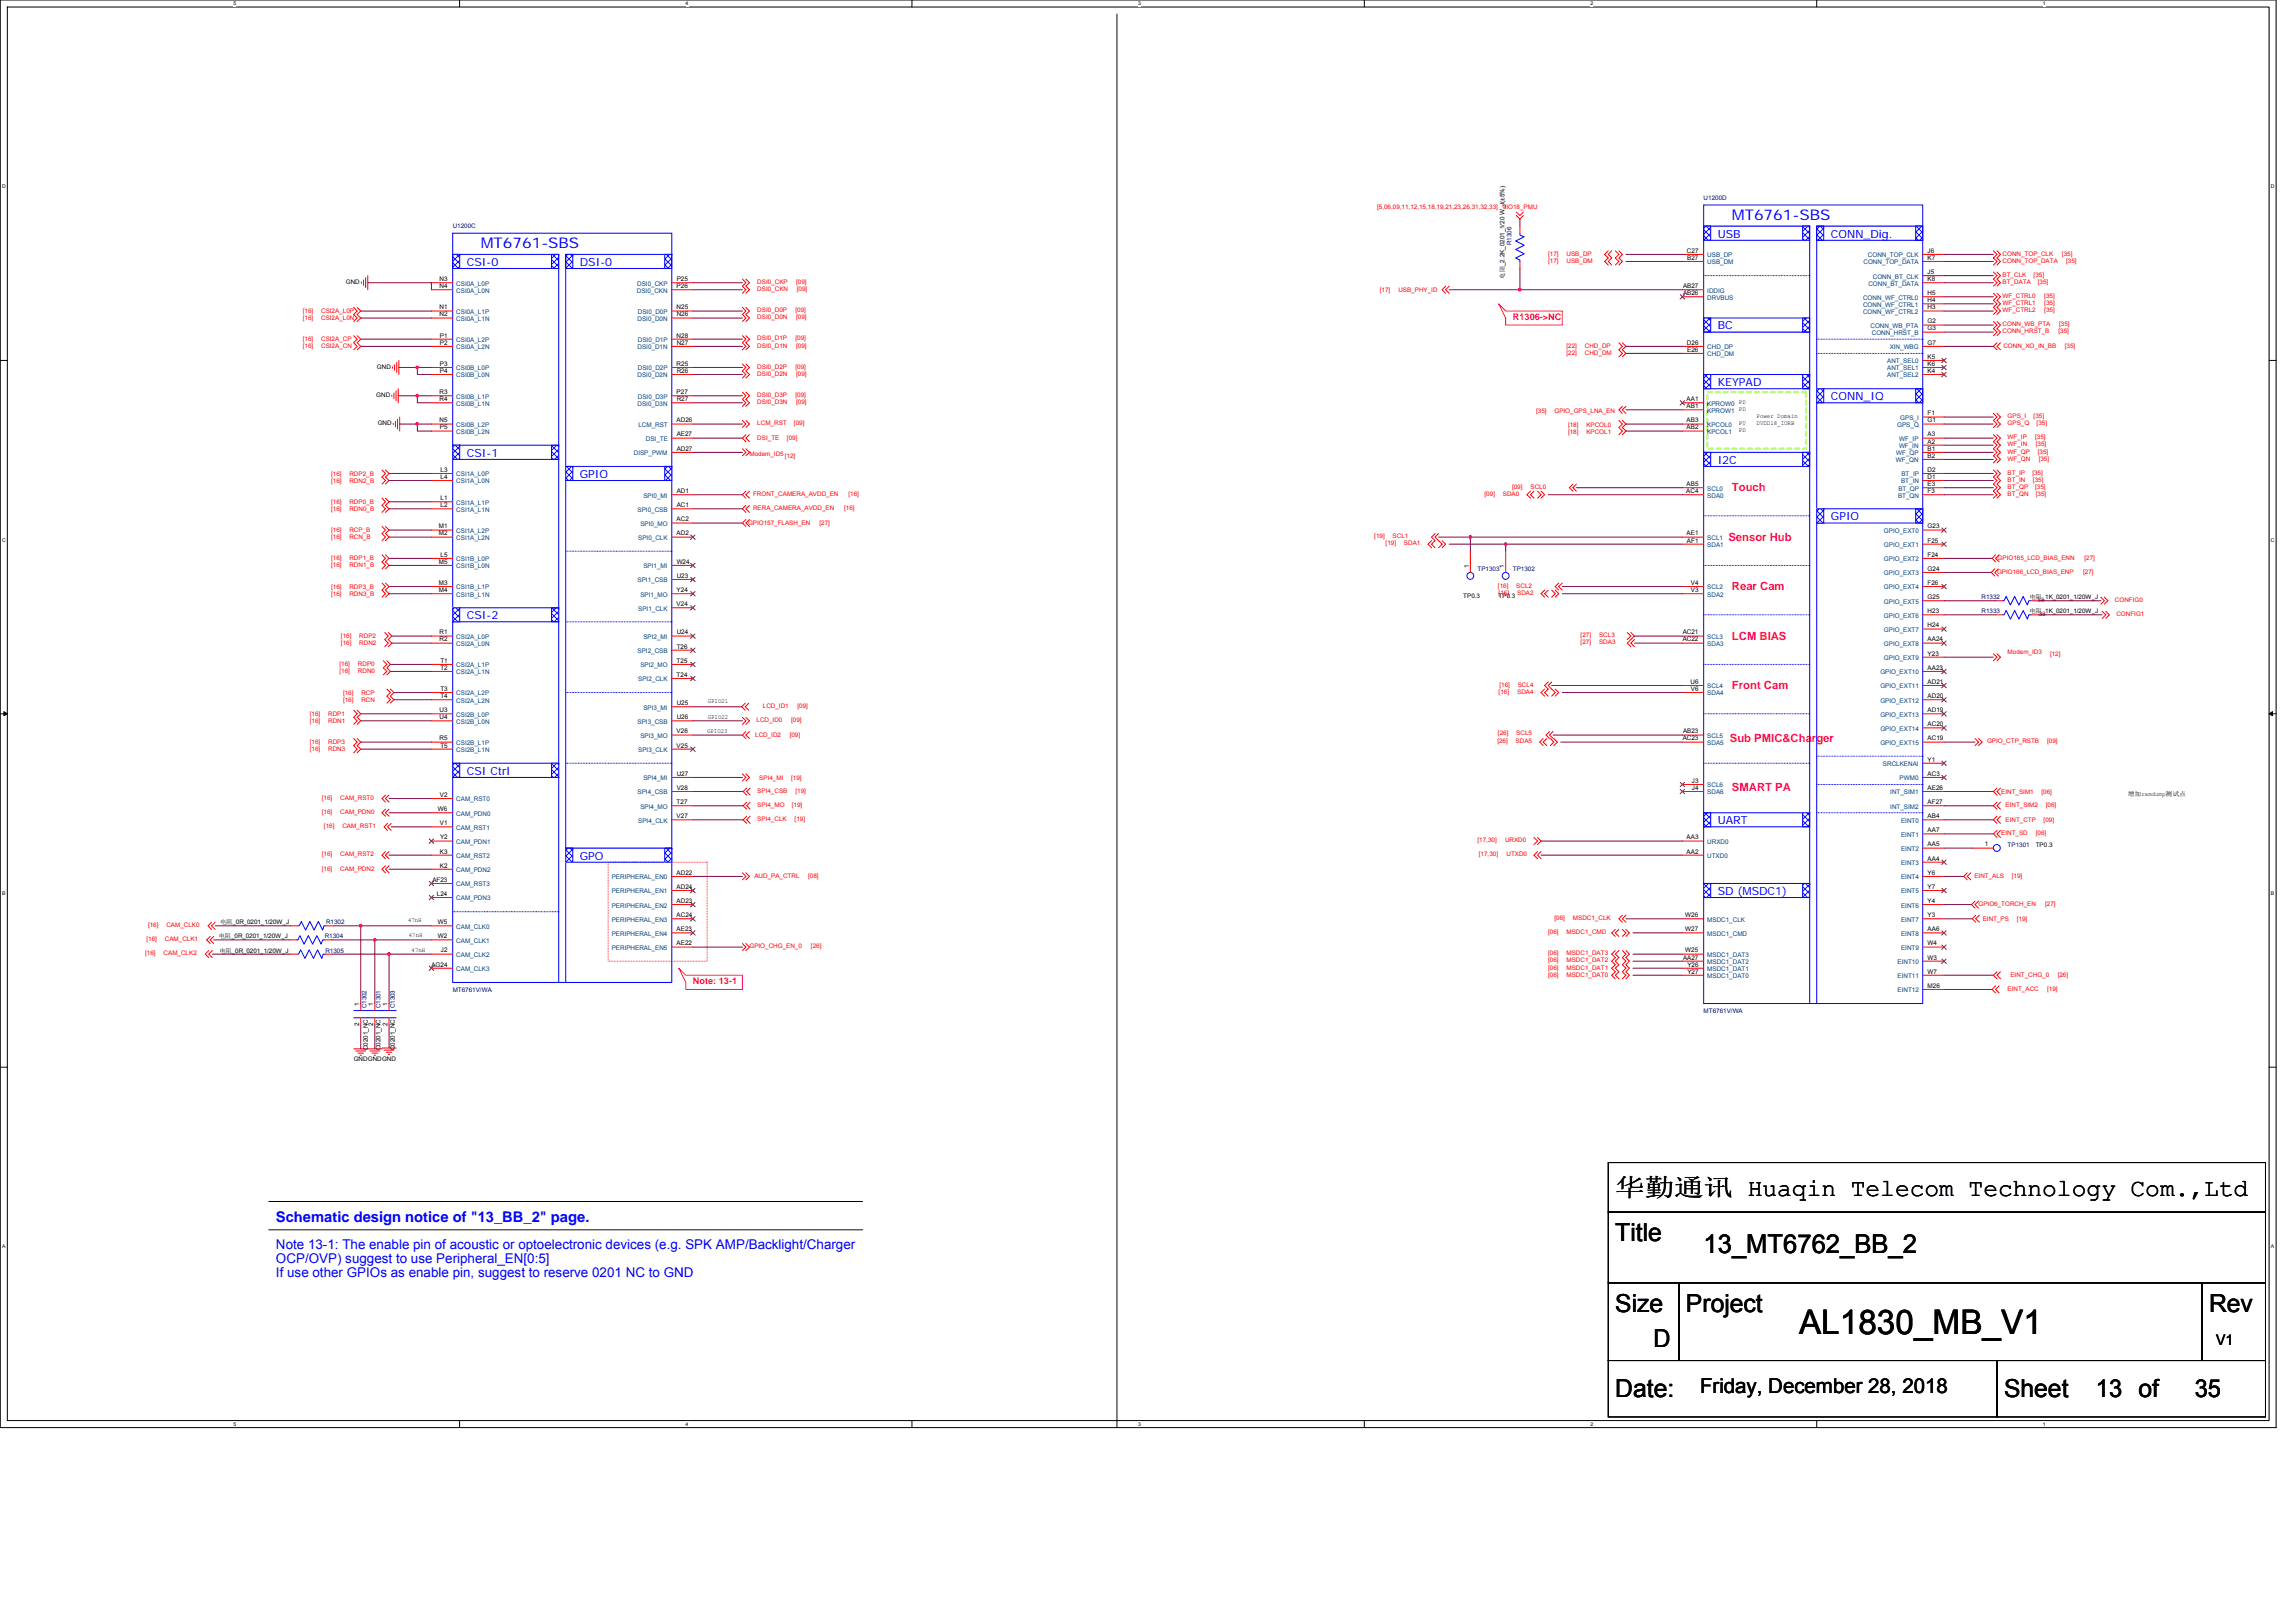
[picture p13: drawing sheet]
<svg xmlns="http://www.w3.org/2000/svg" width="297mm" height="210mm" viewBox="0 0 297 210" stroke-linecap="round" stroke-linejoin="round" font-family="sans-serif">
<defs><g id="words">
<text font-size="4.4" x="232.7" y="172.6">AL1830_MB_V1</text>
<text font-size="3.4" x="220.4" y="162.1">13_MT6762_BB_2</text>
<g font-size="3.2">
<text x="209" y="154.8">华勤通讯 Huaqin Telecom Technology Com.,Ltd</text>
<text x="209" y="160.6">Title</text>
<text x="209" y="169.8">Size</text>
<text x="218.1" y="169.8">Project</text>
<text x="285.8" y="169.8">Rev</text>
<text x="213.9" y="174.3">D</text>
<text x="209" y="180.7">Date:</text>
<text x="259.3" y="180.7">Sheet</text>
<text x="271.2" y="180.7">13 of</text>
<text x="283.9" y="180.7">35</text>
</g>
<text font-size="2.6" x="219.9" y="180.2">Friday, December 28, 2018</text>
<g font-size="1.9" fill="#00f">
<text x="224.1" y="28.4">MT6761-SBS</text>
<text x="62.2" y="32.1">MT6761-SBS</text>
<text x="35.7" y="158.1">Schematic design notice of &quot;13_BB_2&quot; page.</text>
</g>
<text font-size="1.9" x="286.7" y="174.1">V1</text>
<g font-size="1.7" fill="#00f">
<text x="35.7" y="161.6">Note 13-1: The enable pin of acoustic or optoelectronic devices (e.g. SPK AMP/Backlight/Charger</text>
<text x="35.7" y="163.4">OCP/OVP) suggest to use Peripheral_EN[0:5]</text>
<text x="35.7" y="165.2">If use other GPIOs as enable pin, suggest to reserve 0201 NC to GND</text>
</g>
<g font-size="1.5" fill="#00f">
<text x="60.4" y="34.4">CSI-0</text>
<text x="75" y="34.4">DSI-0</text>
<text x="222.2" y="30.7">USB</text>
<text x="236.9" y="30.7">CONN_Dig.</text>
<text x="222.2" y="42.6">BC</text>
<text x="222.2" y="49.9">KEYPAD</text>
<text x="236.9" y="51.8">CONN_IQ</text>
<text x="60.4" y="59.1">CSI-1</text>
<text x="75" y="61.8">GPIO</text>
<text x="222.2" y="60">I2C</text>
<text x="236.9" y="67.3">GPIO</text>
<text x="60.4" y="80.1">CSI-2</text>
<text x="60.4" y="100.2">CSI Ctrl</text>
<text x="222.2" y="106.6">UART</text>
<text x="75" y="111.2">GPO</text>
<text x="222.2" y="115.8">SD (MSDC1)</text>
</g>
<g font-size="1.5" fill="#ff0080">
<text x="224.1" y="63.5">Touch</text>
<text x="223.6" y="69.9">Sensor Hub</text>
<text x="224.1" y="76.3">Rear Cam</text>
<text x="224.1" y="82.7">LCM BIAS</text>
<text x="224.1" y="89.1">Front Cam</text>
<text x="223.8" y="96">Sub PMIC&amp;Charger</text>
<text x="224.1" y="102.4">SMART PA</text>
</g>
<g font-size="1.2" fill="#ff0080">
<text x="195.7" y="41.3">R1306-&gt;NC</text>
<text x="89.6" y="127.3">Note: 13-1</text>
</g>
<g font-size=".8" fill="#000080">
<text x="58.6" y="29.5">U1200C</text>
<text x="220.4" y="25.9">U1200D</text>
<text x="195.5" y="31.7" transform="rotate(-90 195.5 31.7)">R1306</text>
<text x="191.2" y="73.9">TP1303</text>
<text x="195.7" y="73.9">TP1302</text>
<text x="256.3" y="77.5">R1332</text>
<text x="256.3" y="79.4">R1333</text>
<text x="259.7" y="109.5">TP1301</text>
<text x="42.2" y="119.6">R1302</text>
<text x="42" y="121.4">R1304</text>
<text x="42.1" y="123.3">R1305</text>
<text x="47.4" y="130.5" transform="rotate(-90 47.4 130.5)">C1302</text>
<text x="49.2" y="130.5" transform="rotate(-90 49.2 130.5)">C1301</text>
<text x="51.1" y="130.5" transform="rotate(-90 51.1 130.5)">C1303</text>
<text x="58.6" y="128.4">MT6761V/WA</text>
<text x="220.4" y="131.1">MT6761V/WA</text>
</g>
<g font-size=".8" fill="#f00">
<text x="178.2" y="27.1">[5,06,09,11,12,15,18,19,21,23,26,31,32,33] VIO18_PMU</text>
<text x="200.3" y="33.1">[17]</text>
<text x="200.3" y="34">[17]</text>
<text x="202.7" y="33.1">USB_DP</text>
<text x="202.7" y="34">USB_DM</text>
<text x="259.1" y="35.8">BT_CLK</text>
<text x="259.1" y="33.1">CONN_TOP_CLK</text>
<text x="259.1" y="34">CONN_TOP_DATA</text>
<text x="263.1" y="35.8">[35]</text>
<text x="266.8" y="33.1">[35]</text>
<text x="267.3" y="34">[35]</text>
<text x="39.2" y="40.5">[16]</text>
<text x="39.2" y="41.4">[16]</text>
<text x="41.5" y="40.5">CSI2A_L0P</text>
<text x="41.5" y="41.4">CSI2A_L0N</text>
<text x="98" y="36.7">DSI0_CKP</text>
<text x="98" y="37.7">DSI0_CKN</text>
<text x="98" y="40.4">DSI0_D0P</text>
<text x="98" y="41.3">DSI0_D0N</text>
<text x="102.9" y="40.4">[09]</text>
<text x="103" y="41.3">[09]</text>
<text x="103" y="36.7">[09]</text>
<text x="103.1" y="37.7">[09]</text>
<text x="178.5" y="37.7">[17]</text>
<text x="180.9" y="37.7">USB_PHY_ID</text>
<text x="259.1" y="36.7">BT_DATA</text>
<text x="259.1" y="40.4">WF_CTRL2</text>
<text x="259.1" y="39.5">WF_CTRL1</text>
<text x="259.1" y="38.6">WF_CTRL0</text>
<text x="263.6" y="36.7">[35]</text>
<text x="264.5" y="40.4">[35]</text>
<text x="264.5" y="39.5">[35]</text>
<text x="264.5" y="38.6">[35]</text>
<text x="39.2" y="44.2">[16]</text>
<text x="39.2" y="45.1">[16]</text>
<text x="41.5" y="44.2">CSI2A_CP</text>
<text x="41.5" y="45.1">CSI2A_CN</text>
<text x="98" y="44">DSI0_D1P</text>
<text x="98" y="45">DSI0_D1N</text>
<text x="98" y="47.7">DSI0_D2P</text>
<text x="102.9" y="44">[09]</text>
<text x="102.9" y="47.7">[09]</text>
<text x="103" y="45">[09]</text>
<text x="202.7" y="45">[22]</text>
<text x="202.7" y="45.9">[22]</text>
<text x="205" y="45">CHD_DP</text>
<text x="205" y="45.9">CHD_DM</text>
<text x="259.1" y="43.1">CONN_HRST_B</text>
<text x="259.1" y="42.2">CONN_WB_PTA</text>
<text x="259.2" y="45">CONN_XO_IN_BB</text>
<text x="266.3" y="43.1">[35]</text>
<text x="266.4" y="42.2">[35]</text>
<text x="267.1" y="45">[35]</text>
<text x="98" y="48.6">DSI0_D2N</text>
<text x="98" y="51.4">DSI0_D3P</text>
<text x="98" y="52.3">DSI0_D3N</text>
<text x="102.9" y="51.4">[09]</text>
<text x="103" y="48.6">[09]</text>
<text x="103" y="52.3">[09]</text>
<text x="198.7" y="53.5">[35]</text>
<text x="201.1" y="53.5">GPIO_GPS_LNA_EN</text>
<text x="97" y="59.1">Modem_ID5[12]</text>
<text x="98" y="55">LCM_RST</text>
<text x="98" y="57">DSI_TE</text>
<text x="101.8" y="57">[09]</text>
<text x="102.7" y="55">[09]</text>
<text x="202.9" y="55.2">[18]</text>
<text x="202.9" y="56.1">[18]</text>
<text x="205.2" y="55.2">KPCOL0</text>
<text x="205.2" y="56.1">KPCOL1</text>
<text x="259.7" y="56.9">WF_IP</text>
<text x="259.7" y="57.8">WF_IN</text>
<text x="259.7" y="58.7">WF_QP</text>
<text x="259.7" y="59.6">WF_QN</text>
<text x="259.7" y="54.1">GPS_I</text>
<text x="259.7" y="55">GPS_Q</text>
<text x="263.1" y="54.1">[35]</text>
<text x="263.3" y="56.9">[35]</text>
<text x="263.4" y="57.8">[35]</text>
<text x="263.5" y="55">[35]</text>
<text x="263.6" y="58.7">[35]</text>
<text x="263.8" y="59.6">[35]</text>
<text x="42.8" y="61.5">[16]</text>
<text x="42.8" y="62.4">[16]</text>
<text x="42.8" y="65.2">[16]</text>
<text x="45.2" y="61.5">RDP2_B</text>
<text x="45.2" y="62.4">RDN2_B</text>
<text x="45.2" y="65.2">RDP0_B</text>
<text x="97.4" y="66">RERA_CAMERA_AVDD_EN</text>
<text x="97.4" y="64.2">FRONT_CAMERA_AVDD_EN</text>
<text x="109.2" y="66">[16]</text>
<text x="109.8" y="64.2">[16]</text>
<text x="192.1" y="64.2">[09]</text>
<text x="194.4" y="64.2">SDA0</text>
<text x="195.6" y="63.3">[09]</text>
<text x="198" y="63.3">SCL0</text>
<text x="259.7" y="61.4">BT_IP</text>
<text x="259.7" y="62.3">BT_IN</text>
<text x="259.7" y="63.3">BT_QP</text>
<text x="259.7" y="64.2">BT_QN</text>
<text x="262.9" y="61.4">[35]</text>
<text x="263" y="62.3">[35]</text>
<text x="263.3" y="63.3">[35]</text>
<text x="263.4" y="64.2">[35]</text>
<text x="42.8" y="66.1">[16]</text>
<text x="42.8" y="68.8">[16]</text>
<text x="42.8" y="69.7">[16]</text>
<text x="45.2" y="66.1">RDN0_B</text>
<text x="45.2" y="68.8">RCP_B</text>
<text x="45.2" y="69.7">RCN_B</text>
<text x="96.8" y="67.9">GPIO157_FLASH_EN</text>
<text x="106" y="67.9">[27]</text>
<text x="177.8" y="69.7">[19]</text>
<text x="179.3" y="70.6">[19]</text>
<text x="180.2" y="69.7">SCL1</text>
<text x="181.6" y="70.6">SDA1</text>
<text x="42.8" y="72.5">[16]</text>
<text x="42.8" y="73.4">[16]</text>
<text x="42.8" y="76.2">[16]</text>
<text x="42.8" y="77.1">[16]</text>
<text x="45.2" y="72.5">RDP1_B</text>
<text x="45.2" y="73.4">RDN1_B</text>
<text x="45.2" y="76.2">RDP3_B</text>
<text x="45.2" y="77.1">RDN3_B</text>
<text x="193.8" y="76.1">[16]</text>
<text x="193.9" y="77">[16]</text>
<text x="196.2" y="76.1">SCL2</text>
<text x="196.3" y="77">SDA2</text>
<text x="258.4" y="74.2">GPIO166_LCD_BIAS_ENP</text>
<text x="258.4" y="72.4">GPIO165_LCD_BIAS_ENN</text>
<text x="263.6" y="77.9">33</text>
<text x="269.5" y="74.2">[27]</text>
<text x="269.7" y="72.4">[27]</text>
<text x="273.6" y="77.9">CONFIG0</text>
<text x="44.1" y="82.5">[16]</text>
<text x="44.1" y="83.5">[16]</text>
<text x="46.5" y="82.5">RDP2</text>
<text x="46.5" y="83.5">RDN2</text>
<text x="204.5" y="82.4">[27]</text>
<text x="204.5" y="83.4">[27]</text>
<text x="206.9" y="82.4">SCL3</text>
<text x="206.9" y="83.4">SDA3</text>
<text x="263.8" y="79.7">33</text>
<text x="273.8" y="79.7">CONFIG1</text>
<text x="43.9" y="86.2">[16]</text>
<text x="43.9" y="87.1">[16]</text>
<text x="44.4" y="89.9">[16]</text>
<text x="46.3" y="86.2">RDP0</text>
<text x="46.3" y="87.1">RDN0</text>
<text x="46.8" y="89.9">RCP</text>
<text x="193.9" y="89.8">[16]</text>
<text x="194" y="88.9">[16]</text>
<text x="196.3" y="89.8">SDA4</text>
<text x="196.4" y="88.9">SCL4</text>
<text x="259.7" y="84.7">Modem_ID3</text>
<text x="265.2" y="84.8">[12]</text>
<text x="40.1" y="92.6">[16]</text>
<text x="40.1" y="93.5">[16]</text>
<text x="42.5" y="92.6">RDP1</text>
<text x="42.5" y="93.5">RDN1</text>
<text x="44.4" y="90.8">[16]</text>
<text x="46.8" y="90.8">RCN</text>
<text x="97.7" y="95.4">LCD_ID2</text>
<text x="97.9" y="93.4">LCD_ID0</text>
<text x="98.7" y="91.6">LCD_ID1</text>
<text x="102.2" y="95.4">[09]</text>
<text x="102.4" y="93.4">[09]</text>
<text x="103.2" y="91.6">[09]</text>
<text x="193.8" y="95.1">[26]</text>
<text x="196.2" y="95.1">SCL5</text>
<text x="40.1" y="96.3">[16]</text>
<text x="40.1" y="97.2">[16]</text>
<text x="42.5" y="96.3">RDP3</text>
<text x="42.5" y="97.2">RDN3</text>
<text x="98.2" y="100.9">SPI4_MI</text>
<text x="102.4" y="100.9">[19]</text>
<text x="193.7" y="96.2">[26]</text>
<text x="196.1" y="96.2">SDA5</text>
<text x="257.1" y="96.2">GPIO_CTP_RSTB</text>
<text x="264.9" y="96.2">[09]</text>
<text x="41.6" y="103.5">[16]</text>
<text x="41.6" y="105.3">[16]</text>
<text x="41.9" y="107.1">[16]</text>
<text x="44" y="103.5">CAM_RST0</text>
<text x="44" y="105.3">CAM_PDN0</text>
<text x="44.3" y="107.1">CAM_RST1</text>
<text x="98" y="106.2">SPI4_CLK</text>
<text x="98" y="102.6">SPI4_CSB</text>
<text x="98" y="104.4">SPI4_MO</text>
<text x="102.4" y="104.4">[19]</text>
<text x="102.8" y="106.2">[19]</text>
<text x="102.9" y="102.6">[19]</text>
<text x="258.9" y="102.7">EINT_SIM1</text>
<text x="259.5" y="106.3">EINT_CTP</text>
<text x="259.5" y="104.4">EINT_SIM2</text>
<text x="264.1" y="102.7">[06]</text>
<text x="264.4" y="106.3">[09]</text>
<text x="264.7" y="104.4">[06]</text>
<text x="41.6" y="110.8">[16]</text>
<text x="41.6" y="112.6">[16]</text>
<text x="44" y="110.8">CAM_RST2</text>
<text x="44" y="112.6">CAM_PDN2</text>
<text x="97.6" y="113.6">AUD_PA_CTRL</text>
<text x="104.6" y="113.6">[08]</text>
<text x="191.2" y="109">[17,30]</text>
<text x="191.3" y="110.8">[17,30]</text>
<text x="194.7" y="109">URXD0</text>
<text x="194.9" y="110.8">UTXD0</text>
<text x="255.4" y="113.6">EINT_ALS</text>
<text x="258.9" y="108.1">EINT_SD</text>
<text x="260.3" y="113.6">[19]</text>
<text x="263.4" y="108.1">[06]</text>
<text x="19.2" y="120">[16]</text>
<text x="21.5" y="120">CAM_CLK0</text>
<text x="201.1" y="119">[06]</text>
<text x="203.5" y="119">MSDC1_CLK</text>
<text x="256" y="117.2">GPIO6_TORCH_EN</text>
<text x="256.5" y="119.1">EINT_PS</text>
<text x="260.9" y="119.1">[19]</text>
<text x="264.6" y="117.2">[27]</text>
<text x="18.8" y="123.6">[16]</text>
<text x="19" y="121.8">[16]</text>
<text x="21.2" y="123.6">CAM_CLK2</text>
<text x="21.3" y="121.8">CAM_CLK1</text>
<text x="97" y="122.7">GPIO_CHG_EN_0</text>
<text x="104.9" y="122.7">[26]</text>
<text x="200.3" y="123.6">[06]</text>
<text x="200.3" y="124.5">[06]</text>
<text x="200.3" y="125.4">[06]</text>
<text x="200.3" y="120.9">[06]</text>
<text x="202.7" y="123.6">MSDC1_DAT3</text>
<text x="202.7" y="124.5">MSDC1_DAT2</text>
<text x="202.7" y="125.4">MSDC1_DAT1</text>
<text x="202.7" y="120.9">MSDC1_CMD</text>
<text x="200.3" y="126.3">[06]</text>
<text x="202.7" y="126.3">MSDC1_DAT0</text>
<text x="259.7" y="128.3">EINT_ACC</text>
<text x="260.1" y="126.3">EINT_CHG_0</text>
<text x="264.9" y="128.3">[19]</text>
<text x="266.2" y="126.3">[26]</text>
</g>
<g font-size=".8">
<text x="218.2" y="32.7">C27</text>
<text x="218.3" y="33.6">B27</text>
<text x="249.4" y="33.6">K7</text>
<text x="249.4" y="35.5">J5</text>
<text x="249.4" y="32.7">J6</text>
<text x="44.7" y="36.7">GND</text>
<text x="56.9" y="37.3">N4</text>
<text x="56.9" y="36.4">N3</text>
<text x="56.9" y="40.9">N2</text>
<text x="56.9" y="40">N1</text>
<text x="87.5" y="37.3">P26</text>
<text x="87.5" y="40">N25</text>
<text x="87.5" y="36.4">P25</text>
<text x="87.5" y="40.9">N26</text>
<text x="194.6" y="36.1" transform="rotate(-90 194.6 36.1)">电阻_2.2K_0201_1/20 W_J(±5%)</text>
<text x="217.7" y="37.3">AB27</text>
<text x="217.7" y="38.2">AB26</text>
<text x="249.4" y="41.8">G2</text>
<text x="249.4" y="39.1">H4</text>
<text x="249.4" y="40">H3</text>
<text x="249.4" y="38.2">H5</text>
<text x="249.4" y="36.4">K8</text>
<text x="48.8" y="47.7">GND</text>
<text x="56.9" y="43.7">P1</text>
<text x="56.9" y="44.6">P2</text>
<text x="56.9" y="47.3">P3</text>
<text x="87.5" y="43.7">N28</text>
<text x="87.5" y="47.3">R25</text>
<text x="87.5" y="44.6">N27</text>
<text x="218.2" y="44.6">D26</text>
<text x="218.3" y="45.5">E26</text>
<text x="249.4" y="42.8">G3</text>
<text x="249.4" y="44.6">G7</text>
<text x="249.4" y="46.4">K5</text>
<text x="249.4" y="47.3">K6</text>
<text x="48.7" y="51.4">GND</text>
<text x="56.9" y="51">R3</text>
<text x="56.9" y="51.9">R4</text>
<text x="56.9" y="48.2">P4</text>
<text x="87.5" y="51">P27</text>
<text x="87.5" y="48.2">R26</text>
<text x="87.5" y="51.9">R27</text>
<text x="218.2" y="52.8">AB1</text>
<text x="218.2" y="51.9">AA1</text>
<text x="225" y="52.3">PD</text>
<text x="225" y="53.2">PD</text>
<text x="249.4" y="53.7">F1</text>
<text x="249.4" y="48.2">K4</text>
<text x="48.9" y="55">GND</text>
<text x="56.9" y="54.7">N5</text>
<text x="56.9" y="55.6">P5</text>
<text x="87.5" y="54.7">AD26</text>
<text x="87.5" y="56.5">AE27</text>
<text x="87.5" y="58.3">AD27</text>
<text x="218.2" y="54.7">AB3</text>
<text x="218.2" y="55.6">AB2</text>
<text x="225" y="55">PU</text>
<text x="225" y="55.9">PD</text>
<text x="227.3" y="54.1">Power Domain</text>
<text x="227.3" y="54.9">DVDD18_IORB</text>
<text x="249.4" y="57.4">A2</text>
<text x="249.4" y="56.5">A3</text>
<text x="249.4" y="59.2">B2</text>
<text x="249.4" y="54.7">G1</text>
<text x="249.4" y="58.3">B1</text>
<text x="57" y="61">L3</text>
<text x="57" y="62">L4</text>
<text x="57" y="64.7">L1</text>
<text x="57" y="65.6">L2</text>
<text x="87.5" y="63.8">AD1</text>
<text x="87.5" y="65.6">AC1</text>
<text x="218.2" y="63.8">AC4</text>
<text x="218.2" y="62.9">AB5</text>
<text x="249.4" y="61">D2</text>
<text x="249.4" y="63.8">F3</text>
<text x="249.4" y="62.9">E3</text>
<text x="249.4" y="62">D1</text>
<text x="56.8" y="68.4">M1</text>
<text x="56.8" y="69.3">M2</text>
<text x="87.5" y="67.5">AC2</text>
<text x="87.5" y="69.3">AD2</text>
<text x="218.2" y="69.3">AE1</text>
<text x="218.2" y="70.2">AF1</text>
<text x="249.4" y="68.4">G23</text>
<text x="249.4" y="70.2">F25</text>
<text x="56.8" y="72.9">M5</text>
<text x="56.8" y="75.7">M3</text>
<text x="56.8" y="76.6">M4</text>
<text x="57" y="72">L5</text>
<text x="87.5" y="76.6">Y24</text>
<text x="87.5" y="72.9">W24</text>
<text x="87.5" y="74.8">U23</text>
<text x="189.3" y="77.4">TP0.3</text>
<text x="190" y="73.4" transform="rotate(-90 190 73.4)">1</text>
<text x="193.9" y="77.4">TP0.3</text>
<text x="194.6" y="73.4" transform="rotate(-90 194.6 73.4)">1</text>
<text x="218.8" y="75.7">V4</text>
<text x="218.8" y="76.6">V3</text>
<text x="249.4" y="72">F24</text>
<text x="249.4" y="73.9">G24</text>
<text x="249.4" y="75.7">F26</text>
<text x="249.4" y="77.5">G25</text>
<text x="262.5" y="77.5">电阻_1K_0201_1/20W_J</text>
<text x="56.9" y="82.1">R1</text>
<text x="56.9" y="83">R2</text>
<text x="87.5" y="78.4">V24</text>
<text x="87.5" y="82.1">U24</text>
<text x="87.5" y="83.9">T26</text>
<text x="217.7" y="82.1">AC21</text>
<text x="217.7" y="83">AC22</text>
<text x="249.4" y="79.3">H23</text>
<text x="249.4" y="81.2">H24</text>
<text x="249.4" y="83">AA24</text>
<text x="262.5" y="79.4">电阻_1K_0201_1/20W_J</text>
<text x="57" y="85.7">T1</text>
<text x="57" y="86.7">T2</text>
<text x="57" y="89.4">T3</text>
<text x="87.5" y="85.7">T25</text>
<text x="87.5" y="87.6">T24</text>
<text x="218.7" y="88.5">U6</text>
<text x="218.8" y="89.4">V6</text>
<text x="249.4" y="84.8">Y23</text>
<text x="249.4" y="86.7">AA23</text>
<text x="249.4" y="88.5">AD21</text>
<text x="56.9" y="92.1">U3</text>
<text x="56.9" y="93">U4</text>
<text x="56.9" y="95.8">R5</text>
<text x="57" y="90.3">T4</text>
<text x="87.5" y="94.9">V26</text>
<text x="87.5" y="91.2">U25</text>
<text x="87.5" y="93">U26</text>
<text x="91.5" y="94.8">GPIO23</text>
<text x="91.6" y="91">GPIO21</text>
<text x="91.6" y="93">GPIO22</text>
<text x="217.7" y="95.8">AC23</text>
<text x="217.7" y="94.9">AB23</text>
<text x="249.4" y="90.3">AD20</text>
<text x="249.4" y="92.1">AD19</text>
<text x="249.4" y="94">AC20</text>
<text x="249.4" y="95.8">AC19</text>
<text x="57" y="96.7">T5</text>
<text x="87.5" y="96.7">V25</text>
<text x="87.5" y="100.4">U27</text>
<text x="218.9" y="101.3">J3</text>
<text x="249.4" y="98.5">Y1</text>
<text x="249.4" y="100.4">AC3</text>
<text x="56.7" y="104.9">W6</text>
<text x="56.9" y="103.1">V2</text>
<text x="56.9" y="106.8">V1</text>
<text x="87.5" y="104">T27</text>
<text x="87.5" y="105.9">V27</text>
<text x="87.5" y="102.2">V28</text>
<text x="218.9" y="102.2">J4</text>
<text x="249.4" y="102.2">AE26</text>
<text x="249.4" y="104">AF27</text>
<text x="249.4" y="105.9">AB4</text>
<text x="249.4" y="107.7">AA7</text>
<text x="275.3" y="103">增加ramdump测试点</text>
<text x="56.9" y="110.4">K3</text>
<text x="56.9" y="112.2">K2</text>
<text x="56.9" y="108.6">Y2</text>
<text x="87.5" y="113.2">AD22</text>
<text x="218.2" y="108.6">AA3</text>
<text x="218.2" y="110.4">AA2</text>
<text x="249.4" y="109.5">AA5</text>
<text x="249.4" y="111.3">AA4</text>
<text x="249.4" y="113.2">Y6</text>
<text x="256.8" y="109.5">1</text>
<text x="263.4" y="109.5">TP0.3</text>
<text x="28.5" y="119.6">电阻_0R_0201_1/20W_J</text>
<text x="52.8" y="119.2">47nH</text>
<text x="55.9" y="114.1">AF23</text>
<text x="56.5" y="115.9">L24</text>
<text x="56.7" y="119.6">W5</text>
<text x="87.5" y="115">AD24</text>
<text x="87.5" y="116.8">AD23</text>
<text x="87.5" y="118.7">AC24</text>
<text x="218" y="118.7">W26</text>
<text x="249.4" y="115">Y7</text>
<text x="249.4" y="116.8">Y4</text>
<text x="249.4" y="118.7">Y3</text>
<text x="28.3" y="121.4">电阻_0R_0201_1/20W_J</text>
<text x="28.4" y="123.3">电阻_0R_0201_1/20W_J</text>
<text x="52.9" y="121.2">47nH</text>
<text x="53.3" y="123.2">47nH</text>
<text x="55.8" y="125.1">AG24</text>
<text x="56.7" y="121.4">W2</text>
<text x="57" y="123.2">J2</text>
<text x="87.5" y="120.5">AE23</text>
<text x="87.5" y="122.3">AE22</text>
<text x="217.7" y="124.1">AA27</text>
<text x="218" y="120.5">W27</text>
<text x="218" y="123.2">W25</text>
<text x="218.3" y="125.1">Y26</text>
<text x="218.3" y="126">Y27</text>
<text x="249.4" y="126">W7</text>
<text x="249.4" y="124.1">W3</text>
<text x="249.4" y="120.5">AA6</text>
<text x="249.4" y="122.3">W4</text>
<text x="46.5" y="130.1" transform="rotate(-90 46.5 130.1)">1</text>
<text x="48.3" y="130.1" transform="rotate(-90 48.3 130.1)">1</text>
<text x="50.1" y="130.1" transform="rotate(-90 50.1 130.1)">1</text>
<text x="249.4" y="127.8">M26</text>
<text x="45.8" y="137.3">GNDGNDGND</text>
<text x="46.5" y="132.8" transform="rotate(-90 46.5 132.8)">2</text>
<text x="47.6" y="135.9" transform="rotate(-90 47.6 135.9)">C0201_NC</text>
<text x="48.3" y="132.8" transform="rotate(-90 48.3 132.8)">2</text>
<text x="49.2" y="135.9" transform="rotate(-90 49.2 135.9)">C0201_NC</text>
<text x="50.1" y="132.8" transform="rotate(-90 50.1 132.8)">2</text>
<text x="51.1" y="135.9" transform="rotate(-90 51.1 135.9)">C0201_NC</text>
</g>
<g font-size=".8" fill="#004080">
<text x="220.9" y="34.2">USB_DM</text>
<text x="220.9" y="33.3">USB_DP</text>
<text x="241.1" y="34.2">CONN_TOP_DATA</text>
<text x="241.7" y="33.3">CONN_TOP_CLK</text>
<text x="59" y="37.9">CSI0A_L0N</text>
<text x="59" y="37">CSI0A_L0P</text>
<text x="59" y="41.5">CSI0A_L1N</text>
<text x="59" y="40.6">CSI0A_L1P</text>
<text x="82.4" y="37.9">DSI0_CKN</text>
<text x="82.4" y="37">DSI0_CKP</text>
<text x="82.5" y="41.5">DSI0_D0N</text>
<text x="82.5" y="40.6">DSI0_D0P</text>
<text x="220.9" y="37.9">IDDIG</text>
<text x="220.9" y="38.8">DRVBUS</text>
<text x="241" y="39.7">CONN_WF_CTRL1</text>
<text x="241" y="40.6">CONN_WF_CTRL2</text>
<text x="241" y="38.8">CONN_WF_CTRL0</text>
<text x="241.7" y="37">CONN_BT_DATA</text>
<text x="242.3" y="36">CONN_BT_CLK</text>
<text x="59" y="44.3">CSI0A_L2P</text>
<text x="59" y="45.2">CSI0A_L2N</text>
<text x="59" y="47.9">CSI0B_L0P</text>
<text x="82.5" y="45.2">DSI0_D1N</text>
<text x="82.5" y="44.3">DSI0_D1P</text>
<text x="82.5" y="47.9">DSI0_D2P</text>
<text x="220.9" y="45.2">CHD_DP</text>
<text x="220.9" y="46.1">CHD_DM</text>
<text x="242" y="42.4">CONN_WB_PTA</text>
<text x="242.2" y="43.3">CONN_HRST_B</text>
<text x="244.2" y="47">ANT_SEL0</text>
<text x="244.2" y="47.9">ANT_SEL1</text>
<text x="244.5" y="45.2">XIN_WBG</text>
<text x="59" y="48.8">CSI0B_L0N</text>
<text x="59" y="51.6">CSI0B_L1P</text>
<text x="59" y="52.5">CSI0B_L1N</text>
<text x="82.5" y="48.8">DSI0_D2N</text>
<text x="82.5" y="52.5">DSI0_D3N</text>
<text x="82.5" y="51.6">DSI0_D3P</text>
<text x="220.9" y="53.4">KPROW1</text>
<text x="220.9" y="52.5">KPROW0</text>
<text x="244.2" y="48.8">ANT_SEL2</text>
<text x="59" y="55.2">CSI0B_L2P</text>
<text x="59" y="56.2">CSI0B_L2N</text>
<text x="82" y="58.9">DISP_PWM</text>
<text x="82.6" y="55.2">LCM_RST</text>
<text x="83.6" y="57.1">DSI_TE</text>
<text x="220.9" y="55.2">KPCOL0</text>
<text x="220.9" y="56.2">KPCOL1</text>
<text x="245.3" y="59.8">WF_QN</text>
<text x="245.3" y="58.9">WF_QP</text>
<text x="245.4" y="55.2">GPS_Q</text>
<text x="245.7" y="58">WF_IN</text>
<text x="245.7" y="57.1">WF_IP</text>
<text x="245.8" y="54.3">GPS_I</text>
<text x="59" y="61.6">CSI1A_L0P</text>
<text x="59" y="62.5">CSI1A_L0N</text>
<text x="59" y="65.3">CSI1A_L1P</text>
<text x="83.2" y="64.4">SPI0_MI</text>
<text x="220.9" y="63.5">SCL0</text>
<text x="220.9" y="64.4">SDA0</text>
<text x="245.6" y="64.4">BT_QN</text>
<text x="245.6" y="63.5">BT_QP</text>
<text x="246" y="62.5">BT_IN</text>
<text x="246" y="61.6">BT_IP</text>
<text x="59" y="66.2">CSI1A_L1N</text>
<text x="59" y="69">CSI1A_L2P</text>
<text x="59" y="69.9">CSI1A_L2N</text>
<text x="82.5" y="66.2">SPI0_CSB</text>
<text x="82.6" y="69.9">SPI0_CLK</text>
<text x="82.8" y="68.1">SPI0_MO</text>
<text x="220.9" y="69.9">SCL1</text>
<text x="220.9" y="70.8">SDA1</text>
<text x="243.7" y="69">GPIO_EXT0</text>
<text x="243.7" y="70.8">GPIO_EXT1</text>
<text x="59" y="72.6">CSI1B_L0P</text>
<text x="59" y="73.5">CSI1B_L0N</text>
<text x="59" y="76.3">CSI1B_L1P</text>
<text x="59" y="77.2">CSI1B_L1N</text>
<text x="82.5" y="75.4">SPI1_CSB</text>
<text x="82.8" y="77.2">SPI1_MO</text>
<text x="83.2" y="73.5">SPI1_MI</text>
<text x="220.9" y="76.3">SCL2</text>
<text x="220.9" y="77.2">SDA2</text>
<text x="243.7" y="72.6">GPIO_EXT2</text>
<text x="243.7" y="74.4">GPIO_EXT3</text>
<text x="243.7" y="76.3">GPIO_EXT4</text>
<text x="59" y="82.7">CSI2A_L0P</text>
<text x="59" y="83.6">CSI2A_L0N</text>
<text x="82.6" y="79">SPI1_CLK</text>
<text x="83.2" y="82.7">SPI2_MI</text>
<text x="220.9" y="82.7">SCL3</text>
<text x="220.9" y="83.6">SDA3</text>
<text x="243.7" y="78.1">GPIO_EXT5</text>
<text x="243.7" y="79.9">GPIO_EXT6</text>
<text x="243.7" y="81.8">GPIO_EXT7</text>
<text x="243.7" y="83.6">GPIO_EXT8</text>
<text x="59" y="86.3">CSI2A_L1P</text>
<text x="59" y="87.2">CSI2A_L1N</text>
<text x="59" y="90">CSI2A_L2P</text>
<text x="82.5" y="84.5">SPI2_CSB</text>
<text x="82.6" y="88.2">SPI2_CLK</text>
<text x="82.8" y="86.3">SPI2_MO</text>
<text x="220.9" y="89.1">SCL4</text>
<text x="220.9" y="90">SDA4</text>
<text x="243.3" y="87.2">GPIO_EXT10</text>
<text x="243.3" y="89.1">GPIO_EXT11</text>
<text x="243.7" y="85.4">GPIO_EXT9</text>
<text x="59" y="90.9">CSI2A_L2N</text>
<text x="59" y="92.7">CSI2B_L0P</text>
<text x="59" y="93.6">CSI2B_L0N</text>
<text x="82.5" y="93.6">SPI3_CSB</text>
<text x="82.8" y="95.5">SPI3_MO</text>
<text x="83.2" y="91.8">SPI3_MI</text>
<text x="220.9" y="95.5">SCL5</text>
<text x="243.3" y="90.9">GPIO_EXT12</text>
<text x="243.3" y="92.7">GPIO_EXT13</text>
<text x="243.3" y="94.6">GPIO_EXT14</text>
<text x="59" y="96.4">CSI2B_L1P</text>
<text x="59" y="97.3">CSI2B_L1N</text>
<text x="82.6" y="97.3">SPI3_CLK</text>
<text x="83.2" y="101">SPI4_MI</text>
<text x="220.9" y="96.4">SDA5</text>
<text x="220.9" y="101.9">SCL6</text>
<text x="243.3" y="96.4">GPIO_EXT15</text>
<text x="243.6" y="99.1">SRCLKENAI</text>
<text x="245.8" y="101">PWM0</text>
<text x="59" y="103.7">CAM_RST0</text>
<text x="59" y="105.5">CAM_PDN0</text>
<text x="59" y="107.4">CAM_RST1</text>
<text x="82.5" y="102.8">SPI4_CSB</text>
<text x="82.6" y="106.4">SPI4_CLK</text>
<text x="82.8" y="104.6">SPI4_MO</text>
<text x="220.9" y="102.8">SDA6</text>
<text x="244.6" y="102.8">INT_SIM1</text>
<text x="244.6" y="104.6">INT_SIM2</text>
<text x="246" y="106.4">EINT0</text>
<text x="59" y="109.2">CAM_PDN1</text>
<text x="59" y="111">CAM_RST2</text>
<text x="59" y="112.8">CAM_PDN2</text>
<text x="79.1" y="113.8">PERIPHERAL_EN0</text>
<text x="220.9" y="109.2">URXD0</text>
<text x="220.9" y="111">UTXD0</text>
<text x="246" y="108.3">EINT1</text>
<text x="246" y="110.1">EINT2</text>
<text x="246" y="111.9">EINT3</text>
<text x="246" y="113.8">EINT4</text>
<text x="59" y="114.7">CAM_RST3</text>
<text x="59" y="116.5">CAM_PDN3</text>
<text x="79.1" y="115.6">PERIPHERAL_EN1</text>
<text x="79.1" y="117.4">PERIPHERAL_EN2</text>
<text x="79.1" y="119.3">PERIPHERAL_EN3</text>
<text x="220.9" y="119.3">MSDC1_CLK</text>
<text x="246" y="115.6">EINT5</text>
<text x="246" y="117.4">EINT6</text>
<text x="246" y="119.3">EINT7</text>
<text x="59" y="120.2">CAM_CLK0</text>
<text x="59" y="122">CAM_CLK1</text>
<text x="59" y="123.8">CAM_CLK2</text>
<text x="59" y="125.6">CAM_CLK3</text>
<text x="79.1" y="121.1">PERIPHERAL_EN4</text>
<text x="79.1" y="122.9">PERIPHERAL_EN5</text>
<text x="220.9" y="121.1">MSDC1_CMD</text>
<text x="220.9" y="123.8">MSDC1_DAT3</text>
<text x="220.9" y="124.7">MSDC1_DAT2</text>
<text x="220.9" y="125.6">MSDC1_DAT1</text>
<text x="245.5" y="124.7">EINT10</text>
<text x="246" y="121.1">EINT8</text>
<text x="246" y="122.9">EINT9</text>
<text x="220.9" y="126.6">MSDC1_DAT0</text>
<text x="245.5" y="128.4">EINT12</text>
<text x="245.5" y="126.6">EINT11</text>
</g>
<g font-size=".7">
<text x="30.2" y=".7">5</text>
<text x="88.7" y=".7">4</text>
<text x="147.2" y=".7">3</text>
<text x="205.8" y=".7">2</text>
<text x="264.3" y=".7">1</text>
<text x=".3" y="24.4">D</text>
<text x="293.8" y="24.4">D</text>
<text x=".3" y="70.1">C</text>
<text x="293.8" y="70.1">C</text>
<text x=".3" y="115.8">B</text>
<text x="293.8" y="115.8">B</text>
<text x=".3" y="161.5">A</text>
<text x="293.8" y="161.5">A</text>
<text x="30.2" y="184.5">5</text>
<text x="88.7" y="184.5">4</text>
<text x="147.2" y="184.5">3</text>
<text x="205.8" y="184.5">2</text>
<text x="264.3" y="184.5">1</text>
</g>
</g></defs>
<path d="M0 0h294.5v184.7h-294.5zM.9 .9h292.7v182.9h-292.7z" fill="none" stroke="#000" stroke-width=".13"/>
<g fill="#fff">
<path d="M30.2 .1h.4v.7h-.4z"/>
<path d="M30.2 183.9h.4v.7h-.4z"/>
</g>
<path d="M59.5 0v.9M59.5 183.8v.9" fill="none" stroke="#000" stroke-width=".13"/>
<g fill="#fff">
<path d="M88.7 .1h.4v.7h-.4z"/>
<path d="M88.7 183.9h.4v.7h-.4z"/>
</g>
<path d="M118 0v.9M118 183.8v.9" fill="none" stroke="#000" stroke-width=".13"/>
<g fill="#fff">
<path d="M147.2 .1h.4v.7h-.4z"/>
<path d="M147.2 183.9h.4v.7h-.4z"/>
</g>
<path d="M176.5 0v.9M176.5 183.8v.9" fill="none" stroke="#000" stroke-width=".13"/>
<g fill="#fff">
<path d="M205.8 .1h.3v.7h-.3z"/>
<path d="M205.8 183.9h.3v.7h-.3z"/>
</g>
<path d="M235 0v.9M235 183.8v.9" fill="none" stroke="#000" stroke-width=".13"/>
<g fill="#fff">
<path d="M264.3 .1h.3v.7h-.3z"/>
<path d="M264.3 183.9h.3v.7h-.3z"/>
<path d="M.3 23.8h.4v.7h-.4z"/>
<path d="M293.8 23.8h.5v.7h-.5z"/>
<path d="M.3 69.5h.4v.7h-.4z"/>
<path d="M293.8 69.5h.5v.7h-.5z"/>
</g>
<path d="M0 46.6h.9M293.6 46.6h.9" fill="none" stroke="#000" stroke-width=".13"/>
<g fill="#fff">
<path d="M.3 115.2h.4v.8h-.4z"/>
<path d="M293.8 115.2h.4v.8h-.4z"/>
</g>
<path d="M0 92.4h.9M293.6 92.4h.9" fill="none" stroke="#000" stroke-width=".13"/>
<path d="M.5 92.1l.4 .3-.4 .2zM293.6 92.4l.4-.3v.5z" fill="#000" stroke="#000" stroke-width=".13"/>
<g fill="#fff">
<path d="M.3 160.9h.4v.8h-.4z"/>
<path d="M293.8 160.9h.4v.8h-.4z"/>
</g>
<path d="M144.5 1.8v182.9M0 138.1h.9M293.6 138.1h.9M34.8 159.1h76.8M34.8 155.4h76.8M208.1 156.8h85v9.2h-85zM208.1 150.4h85v6.4h-85zM208.1 166h9.1v10h-9.1zM208.1 176h50.3v7.3h-50.3zM217.2 166h67.7v10h-67.7zM258.4 176h34.7v7.3h-34.7zM284.9 166h8.2v10h-8.2z" fill="none" stroke="#000" stroke-width=".13"/>
<path d="M193.9 39.3l.9 .9h7.3v1.9h-7.3v-1zM78.7 111.5h12.8v12.9h-12.8zM87.8 125.3l.9 .9h7.4v1.8h-7.4v-.9z" fill="none" stroke="#ff0080" stroke-width=".13"/>
<path d="M220.9 50.7h12.8v7.4h-12.8z" fill="none" stroke="#80ff00" stroke-width=".25" stroke-dasharray=".5 .5"/>
<g fill="none" stroke="#f00" stroke-width=".13">
<path d="M45.8 39.8l.4 .4-.4 .5 .4 .4-.4 .5M46.2 39.8l.5 .4-.5 .5 .5 .4-.5 .5M46.8 36.5v.2M47 36.2v.7M47.3 35.9v1.3M47.6 35.7v1.8M96.1 36.1l.4 .5-.4 .4 .4 .5-.4 .5M96.1 39.8l.4 .4-.4 .5 .4 .4-.4 .5M96.5 36.1l.5 .5-.5 .4 .5 .5-.5 .5M96.5 39.8l.5 .4-.5 .5 .5 .4-.5 .5M187 37l-.4 .5 .4 .5M187.5 37l-.5 .5 .5 .5"/>
<path d="M196.2 27.9l.4 .4 .5-.4M196.2 27.4l.4 .5 .5-.5M196.6 33.8v.9M196.6 29.3v.9M208.1 32.4l-.5 .5 .5 .5-.5 .4 .5 .5M208.5 32.4l-.4 .5 .4 .5-.4 .4 .4 .5M209 32.4l.4 .5-.4 .5 .4 .4-.4 .5M209.4 32.4l.5 .5-.5 .5 .5 .4-.5 .5M257.9 35.2l.5 .5-.5 .4 .5 .5-.5 .4M257.9 32.4l.5 .5-.5 .5 .5 .4-.5 .5M257.9 38l.5 .4-.5 .5 .5 .4-.5 .5 .5 .4-.5 .5M258.4 35.2l.4 .5-.4 .4 .4 .5-.4 .4"/>
<path d="M258.4 32.4l.4 .5-.4 .5 .4 .4-.4 .5M258.4 38l.4 .4-.4 .5 .4 .4-.4 .5 .4 .4-.4 .5M45.8 43.4l.4 .5-.4 .4 .4 .5-.4 .5M46.2 43.4l.5 .5-.5 .4 .5 .5-.5 .5M50.7 51.1v.2M50.8 47.5v.1M50.9 54.8v.1M51 50.8v.8M51.1 47.2v.7M51.2 54.5v.7M51.2 50.6v1.2M51.3 46.9v1.3"/>
<path d="M51.4 54.2v1.3M51.5 50.3v1.8M51.6 46.6v1.9M51.7 54v1.8M96.1 43.4l.4 .5-.4 .4 .4 .5-.4 .5M96.1 47.1l.4 .4-.4 .5 .4 .5-.4 .4M96.1 50.7l.4 .5-.4 .5 .4 .4-.4 .5M96.1 54.4l.4 .5-.4 .4M96.1 58.1l.4 .4-.4 .5M96.5 56.2l-.4 .5 .4 .4M96.5 43.4l.5 .5-.5 .4 .5 .5-.5 .5M96.5 47.1l.5 .4-.5 .5 .5 .5-.5 .4"/>
<path d="M96.5 50.7l.5 .5-.5 .5 .5 .4-.5 .5M96.5 54.4l.5 .5-.5 .4M96.5 58.1l.5 .4-.5 .5M97 56.2l-.5 .5 .5 .4M209.4 44.3l.5 .5-.5 .5 .5 .4-.5 .5M209.4 54.4l.5 .5-.5 .4 .5 .5-.5 .4M209.9 52.6l-.5 .4 .5 .5M209.9 44.3l.5 .5-.5 .5 .5 .4-.5 .5M209.9 54.4l.5 .5-.5 .4 .5 .5-.5 .4M210.4 52.6l-.5 .4 .5 .5M257.9 56.2l.5 .5-.5 .4 .5 .5-.5 .5 .5 .4-.5 .5 .5 .4-.5 .5M257.9 53.5l.5 .5-.5 .4 .5 .5-.5 .4"/>
<path d="M257.9 41.6l.5 .5-.5 .4 .5 .5-.5 .4M258.4 56.2l.4 .5-.4 .4 .4 .5-.4 .5 .4 .4-.4 .5 .4 .4-.4 .5M258.4 53.5l.4 .5-.4 .4 .4 .5-.4 .4M258.4 41.6l.4 .5-.4 .4 .4 .5-.4 .4M258.4 44.3l-.5 .5 .5 .5M258.8 44.3l-.4 .5 .4 .5M49.4 60.8l.5 .5-.5 .4 .5 .5-.5 .4M49.4 64.5l.5 .4-.5 .5 .5 .4-.5 .5M49.4 68.1l.5 .5-.5 .4 .5 .5-.5 .5M49.4 71.8l.5 .4-.5 .5 .5 .5-.5 .4M49.4 75.4l.5 .5-.5 .4 .5 .5-.5 .5M49.9 60.8l.4 .5-.4 .4 .4 .5-.4 .4"/>
<path d="M49.9 64.5l.4 .4-.4 .5 .4 .4-.4 .5M49.9 68.1l.4 .5-.4 .4 .4 .5-.4 .5M49.9 71.8l.4 .4-.4 .5 .4 .5-.4 .4M49.9 75.4l.4 .5-.4 .4 .4 .5-.4 .5M96.5 65.4l-.4 .4 .4 .5M96.5 63.5l-.4 .5 .4 .5M96.5 67.2l-.4 .5 .4 .4M97 65.4l-.5 .4 .5 .5M97 63.5l-.5 .5 .5 .5M97 67.2l-.5 .5 .5 .4M185.2 70l-.5 .4 .5 .5M185.6 69l-.4 .5 .4 .5-.4 .4 .4 .5"/>
<path d="M186.1 69l-.5 .5 1 .9-.5 .5M186.6 70l.4 .4-.4 .5M198 63.5l-.5 .5 .5 .5M198.5 63.5l-.5 .5 .5 .5M198.9 63.5l.5 .5-.5 .5M199.4 63.5l.4 .5-.4 .5M199.8 76.3l-.4 .5 .4 .5M200.3 76.3l-.5 .5 .5 .5M200.7 76.3l.5 .5-.5 .5M201.2 76.3l.5 .5-.5 .5M201.7 75.4l-.5 .5 .5 .4M202.1 75.4l-.4 .5 .4 .4"/>
<path d="M203.5 62.6l-.5 .5 .5 .4M203.9 62.6l-.4 .5 .4 .4M257.9 60.8l.5 .5-.5 .4 .5 .5-.5 .4 .5 .5-.5 .4 .5 .5-.5 .5M258.1 73.6l-.5 .5 .5 .4M258.2 71.8l-.5 .4 .5 .5M258.4 60.8l.4 .5-.4 .4 .4 .5-.4 .4 .4 .5-.4 .4 .4 .5-.4 .5M258.5 73.6l-.4 .5 .4 .4M258.6 71.8l-.4 .4 .4 .5M271.8 77.3l.4 .4-.4 .5M272 79.1l.4 .4-.4 .5M272.2 77.3l.5 .4-.5 .5M272.4 79.1l.5 .4-.5 .5"/>
<path d="M45.8 91.9l.4 .5-.4 .4 .4 .5-.4 .4M45.8 95.5l.4 .5-.4 .5 .4 .4-.4 .5M46.2 91.9l.5 .5-.5 .4 .5 .5-.5 .4M46.2 95.5l.5 .5-.5 .5 .5 .4-.5 .5M49.6 85.5l.5 .5-.5 .4 .5 .5-.5 .4M49.8 81.8l.4 .5-.4 .4 .4 .5-.4 .5M50.1 89.2l.4 .4-.4 .5 .4 .4-.4 .5M50.1 85.5l.4 .5-.4 .4 .4 .5-.4 .4M50.2 81.8l.5 .5-.5 .4 .5 .5-.5 .5M50.5 89.2l.5 .4-.5 .5 .5 .4-.5 .5M96.1 92.8l.4 .5-.4 .4M96.4 91l-.5 .4 .5 .5"/>
<path d="M96.5 94.6l-.4 .5 .4 .4M96.5 92.8l.5 .5-.5 .4M96.9 91l-.5 .4 .5 .5M97 94.6l-.5 .5 .5 .4M199.6 95.5l-.4 .5 .4 .5M199.8 89.2l-.4 .4 .4 .5M200.1 95.5l-.5 .5 .5 .5M200.3 88.2l-.5 .5 .5 .5-.5 .4 .5 .5M200.5 94.6l-.5 .5 .5 .4M200.6 95.5l.4 .5-.4 .5M200.7 88.2l-.4 .5 .9 .9-.5 .5M200.9 94.6l-.4 .5 .4 .4"/>
<path d="M201 95.5l.5 .5-.5 .5M201.2 89.2l.5 .4-.5 .5M210.5 81.8l.5 .5-.5 .4M211 81.8l.5 .5-1 .9 .5 .5M211.5 82.7l-.5 .5 .5 .5M255.5 95.5l.5 .5-.5 .5M256 95.5l.4 .5-.4 .5M257.9 84.6l.5 .4-.5 .5M258.4 84.6l.4 .4-.4 .5M27.4 119.3l-.5 .5 .5 .4M27.8 119.3l-.4 .5 .4 .4M37.6 119.8h.9"/>
<path d="M42.2 119.8h.9M49.9 102.9l-.5 .4 .5 .5M49.9 104.7l-.5 .5 .5 .4M49.9 110.2l-.5 .4 .5 .5M49.9 112l-.5 .5 .5 .4M50.1 106.5l-.4 .5 .4 .4M50.3 102.9l-.4 .4 .4 .5M50.3 104.7l-.4 .5 .4 .4M50.3 110.2l-.4 .4 .4 .5M50.3 112l-.4 .5 .4 .4M50.6 106.5l-.5 .5 .5 .4M96.1 112.9l.4 .5-.4 .4"/>
<path d="M96.1 100.1l.4 .5-.4 .4M96.5 112.9l.5 .5-.5 .4M96.5 100.1l.5 .5-.5 .4M96.6 105.6l-.5 .5 .5 .4M96.6 102l-.5 .4 .5 .5M96.6 103.8l-.5 .4 .5 .5M97 105.6l-.4 .5 .4 .4M97 102l-.4 .4 .4 .5M97 103.8l-.4 .4 .4 .5M198.5 108.4l.4 .4-.4 .5M198.9 108.4l.5 .4-.5 .5M198.9 110.2l-.4 .4 .4 .5"/>
<path d="M199.4 110.2l-.5 .4 .5 .5M209.9 118.4l-.5 .5 .5 .4M210.4 118.4l-.5 .5 .5 .4M254.5 112.9l-.4 .5 .4 .4M255 112.9l-.5 .5 .5 .4M255.5 116.6l-.4 .4 .4 .5M255.6 118.4l-.4 .5 .4 .4M256 116.6l-.5 .4 .5 .5M256.1 118.4l-.5 .5 .5 .4M258.4 102l-.5 .4 .5 .5M258.4 105.6l-.5 .5 .5 .4M258.4 107.4l-.5 .5 .5 .5"/>
<path d="M258.4 103.8l-.5 .4 .5 .5M258.8 102l-.4 .4 .4 .5M258.8 105.6l-.4 .5 .4 .4M258.8 107.4l-.4 .5 .4 .5M258.8 103.8l-.4 .4 .4 .5M27 123l-.4 .4 .4 .5M27.2 121.2l-.5 .4 .5 .5M27.5 123l-.5 .4 .5 .5M27.6 121.2l-.4 .4 .4 .5M37.4 121.6h1M37.5 123.4h.9M42 121.6h.9"/>
<path d="M42.1 123.4h.9M45.8 135.7h3.6M46 136h1.3M46.3 136.2h.7M46.6 136.5h.2M46.7 129.8v.9M46.7 131.7v.9M47.9 136h1.2M48.1 136.2h.8M48.4 136.5h.2M48.5 129.8v.9M48.5 131.7v.9"/>
<path d="M49.4 135.6h1.8M49.7 135.9h1.3M50 136.1h.7M50.2 136.4h.2M50.3 129.8v.9M50.3 131.7v.9M96.1 122.1l.4 .4-.4 .5M96.5 122.1l.5 .4-.5 .5M209 123l-.5 .4 .5 .5-.5 .5 .5 .4-.5 .5 .5 .4-.5 .5 .5 .4M209 120.2l-.5 .5 .5 .5M209.4 123l-.4 .4 .4 .5-.4 .5 .4 .4-.4 .5 .4 .4-.4 .5 .4 .4M209.4 120.2l-.4 .5 .4 .5"/>
<path d="M209.9 123l.5 .4-.5 .5 .5 .5-.5 .4 .5 .5-.5 .4 .5 .5-.5 .4M209.9 120.2l.5 .5-.5 .5M210.4 123l.4 .4-.4 .5 .4 .5-.4 .4 .4 .5-.4 .4 .4 .5-.4 .4M210.4 120.2l.4 .5-.4 .5M258.2 127.6l-.5 .4 .5 .5M258.4 125.7l-.5 .5 .5 .4M258.6 127.6l-.4 .4 .4 .5M258.8 125.7l-.4 .5 .4 .4"/>
</g>
<g fill="none" stroke="#00f" stroke-width=".13">
<path d="M196.6 30.2h.1M196.6 33.8h.1M196.6 30.2v.2l.6 .2-1.1 .6 1.1 .5-1.1 .6 1.1 .5-1.1 .6 .5 .3v.1M220.4 60.3h13.7M38.5 119.8h.1M38.5 119.8h.2l.3-.6 .5 1.1 .6-1.1 .5 1.1 .6-1.1 .5 1.1 .2-.5h.3M42.2 119.8h.1M38.4 121.6h.1l.3-.5 .5 1.1 .6-1.1 .5 1.1 .6-1.1 .5 1.1 .2-.6h.3M38.4 121.6h.1M38.4 123.4h.2l.3-.5 .6 1.1 .5-1.1 .6 1.1 .5-1.1 .5 1.1 .2-.6h.3M38.4 123.4h.1M42 121.6h.1"/>
<path d="M42.1 123.4h.1M45.8 130.7h5.4M45.8 131.7h5.4M46.7 130.7h.1M46.7 131.7h.1M48.5 130.7h.1M48.5 131.7h.1M50.3 130.7h.1M50.3 131.7h.1"/>
</g>
<path d="M247.8 65.8h.9v1.9h-.9z" fill="#fff"/>
<path d="M247.8 65.8v1.9h.9v-1.9z" fill-rule="evenodd" fill="#00f" stroke="#00f" stroke-width=".13"/>
<path d="M235 29.3h.9v1.8h-.9z" fill="#fff"/>
<path d="M235 29.3v1.8h.9v-1.8z" fill-rule="evenodd" fill="#00f" stroke="#00f" stroke-width=".13"/>
<path d="M220.4 29.3h13.7M220.4 31.1h13.7M220.4 41.1h13.7" fill="none" stroke="#00f" stroke-width=".13"/>
<path d="M233.2 41.1h.9v1.9h-.9z" fill="#fff"/>
<path d="M233.2 41.1v1.9h.9v-1.9z" fill-rule="evenodd" fill="#00f" stroke="#00f" stroke-width=".13"/>
<path d="M220.4 48.5h13.7" fill="none" stroke="#00f" stroke-width=".13"/>
<path d="M233.2 48.5h.9v1.8h-.9z" fill="#fff"/>
<path d="M233.2 48.5v1.8h.9v-1.8z" fill-rule="evenodd" fill="#00f" stroke="#00f" stroke-width=".13"/>
<path d="M220.4 50.3h13.7" fill="none" stroke="#00f" stroke-width=".13"/>
<path d="M220.4 41.1h.9v1.9h-.9z" fill="#fff"/>
<path d="M220.4 41.1v1.9h.9v-1.9z" fill-rule="evenodd" fill="#00f" stroke="#00f" stroke-width=".13"/>
<path d="M220.4 58.5h13.7" fill="none" stroke="#00f" stroke-width=".13"/>
<path d="M220.4 105.2h.9v1.8h-.9z" fill="#fff"/>
<path d="M220.4 105.2v1.8h.9v-1.8z" fill-rule="evenodd" fill="#00f" stroke="#00f" stroke-width=".13"/>
<path d="M235 29.3v100.5M220.4 105.2h13.7" fill="none" stroke="#00f" stroke-width=".13"/>
<path d="M220.4 48.5h.9v1.8h-.9z" fill="#fff"/>
<path d="M220.4 48.5v1.8h.9v-1.8z" fill-rule="evenodd" fill="#00f" stroke="#00f" stroke-width=".13"/>
<path d="M235 67.7h13.7" fill="none" stroke="#00f" stroke-width=".13"/>
<path d="M247.8 50.3h.9v1.8h-.9z" fill="#fff"/>
<path d="M247.8 50.3v1.8h.9v-1.8z" fill-rule="evenodd" fill="#00f" stroke="#00f" stroke-width=".13"/>
<path d="M235 29.3h13.7" fill="none" stroke="#00f" stroke-width=".13"/>
<path d="M233.2 58.5h.9v1.8h-.9z" fill="#fff"/>
<path d="M233.2 58.5v1.8h.9v-1.8z" fill-rule="evenodd" fill="#00f" stroke="#00f" stroke-width=".13"/>
<path d="M235 50.3h13.7" fill="none" stroke="#00f" stroke-width=".13"/>
<path d="M233.2 29.3h.9v1.8h-.9z" fill="#fff"/>
<path d="M233.2 29.3v1.8h.9v-1.8z" fill-rule="evenodd" fill="#00f" stroke="#00f" stroke-width=".13"/>
<path d="M235 65.8h13.7" fill="none" stroke="#00f" stroke-width=".13"/>
<path d="M233.2 105.2h.9v1.8h-.9z" fill="#fff"/>
<path d="M233.2 105.2v1.8h.9v-1.8z" fill-rule="evenodd" fill="#00f" stroke="#00f" stroke-width=".13"/>
<path d="M235 65.8h.9v1.9h-.9z" fill="#fff"/>
<path d="M235 65.8v1.9h.9v-1.9z" fill-rule="evenodd" fill="#00f" stroke="#00f" stroke-width=".13"/>
<path d="M220.4 107h13.7" fill="none" stroke="#00f" stroke-width=".13"/>
<path d="M247.8 29.3h.9v1.8h-.9z" fill="#fff"/>
<path d="M247.8 29.3v1.8h.9v-1.8z" fill-rule="evenodd" fill="#00f" stroke="#00f" stroke-width=".13"/>
<path d="M220.4 58.5h.9v1.8h-.9z" fill="#fff"/>
<path d="M220.4 58.5v1.8h.9v-1.8z" fill-rule="evenodd" fill="#00f" stroke="#00f" stroke-width=".13"/>
<path d="M234.1 29.3v100.5" fill="none" stroke="#00f" stroke-width=".13"/>
<path d="M220.4 29.3h.9v1.8h-.9z" fill="#fff"/>
<path d="M220.4 29.3v1.8h.9v-1.8z" fill-rule="evenodd" fill="#00f" stroke="#00f" stroke-width=".13"/>
<path d="M220.4 26.5h28.3v103.3h-28.3zM220.4 35.7h13.7M234.1 35.7h.1M235 31.1h13.7M235 43.9h13.7M248.7 43.9h.1M235 97.8h13.7M248.7 97.8h.1" fill="none" stroke="#00f" stroke-width=".13"/>
<path d="M220.4 114.3h.9v1.8h-.9z" fill="#fff"/>
<path d="M220.4 114.3v1.8h.9v-1.8z" fill-rule="evenodd" fill="#00f" stroke="#00f" stroke-width=".13"/>
<path d="M220.4 116.1h13.7" fill="none" stroke="#00f" stroke-width=".13"/>
<path d="M233.2 114.3h.9v1.8h-.9z" fill="#fff"/>
<path d="M233.2 114.3v1.8h.9v-1.8z" fill-rule="evenodd" fill="#00f" stroke="#00f" stroke-width=".13"/>
<g fill="none" stroke="#00f" stroke-width=".13">
<path d="M220.4 43h13.7M235 45.7h13.7M248.7 45.7h.1M220.4 66.7h13.7M220.4 73.2h13.7M220.4 79.5h13.7M234.1 66.7h.1M234.1 73.2h.1M234.1 79.5h.1M220.4 92.4h13.7M220.4 86h13.7M220.4 98.7h13.7"/>
<path d="M234.1 92.4h.1M234.1 86h.1M234.1 98.7h.1M220.4 114.3h13.7"/>
</g>
<path d="M235 50.3h.9v1.8h-.9z" fill="#fff"/>
<path d="M235 50.3v1.8h.9v-1.8z" fill-rule="evenodd" fill="#00f" stroke="#00f" stroke-width=".13"/>
<g fill="none" stroke="#00f" stroke-width=".13">
<path d="M58.6 32.9h13.7M58.6 34.7h13.7M73.2 32.9h13.7M235 52.1h13.7M190.2 74.1h.1M194.8 74.1h.1M259.1 77.7h.1M259.1 79.5h.1M259.1 77.7h.2l.2-.5 .6 1.1 .5-1.1 .6 1.1 .5-1.1 .6 1.1 .2-.6h.2M259.1 79.5h.2l.2-.5 .6 1.1 .5-1.1 .6 1.1 .5-1.1 .6 1.1 .2-.6h.2M262.7 77.7h.1M262.7 79.5h.1"/>
<path d="M235 101.5h13.7M235 105.2h13.7M248.7 101.5h.1M248.7 105.2h.1M257.9 109.7h.1"/>
<circle cx="190.2" cy="74.5" r=".45"/>
<circle cx="194.8" cy="74.5" r=".45"/>
<circle cx="258.3" cy="109.7" r=".45"/>
</g>
<g fill="none" stroke="#f00" stroke-width=".13">
<path d="M217.7 33.8h2.7M217.7 32.9h2.7M217.7 37.5h2.7M217.7 38.4h2.7M248.7 39.3h2.8M248.7 32.9h2.8M248.7 33.8h2.8M248.7 35.7h2.8M248.7 38.4h2.8M248.7 36.6h2.8M217.7 44.8h2.7M217.7 53h2.7"/>
<path d="M217.7 52.1h2.7M217.7 54.9h2.7M217.7 55.8h2.7M217.7 45.7h2.7M248.7 43h2.8M248.7 40.2h2.8M248.7 42.1h2.8M248.7 54h2.8M248.7 54.9h2.8M248.7 56.7h2.8M248.7 57.6h2.8M248.7 58.5h2.8"/>
<path d="M248.7 59.4h2.8M248.7 44.8h2.8M248.7 46.6h2.8M248.7 47.5h2.8M248.7 48.5h2.8M190.2 71.3v2.8M194.8 71.3v2.8M217.7 63.1h2.7M217.7 64h2.7M217.7 69.5h2.7M217.7 70.4h2.7M217.7 75.9h2.7"/>
<path d="M217.7 76.8h2.7M248.7 61.3h2.8M248.7 62.2h2.8M248.7 63.1h2.8M248.7 64h2.8M248.7 68.6h2.8M248.7 70.4h2.8M248.7 72.2h2.8M248.7 74.1h2.8M248.7 75.9h2.8M248.7 77.7h2.8M248.7 79.5h2.8"/>
<path d="M258.2 77.7h.9M258.2 79.5h.9M262.7 77.7h.9M262.7 79.5h.9M217.7 95.1h2.7M217.7 96h2.7M217.7 82.3h2.7M217.7 83.2h2.7M217.7 88.7h2.7M217.7 89.6h2.7M248.7 98.7h2.8M248.7 81.4h2.8"/>
<path d="M248.7 83.2h2.8M248.7 85h2.8M248.7 86.9h2.8M248.7 88.7h2.8M248.7 90.5h2.8M248.7 92.4h2.8M248.7 94.2h2.8M248.7 96h2.8M217.7 118.9h2.7M217.7 108.8h2.7M217.7 110.6h2.7M217.7 101.5h2.7"/>
<path d="M217.7 102.4h2.7M248.7 100.6h2.8M248.7 102.4h2.8M248.7 104.2h2.8M248.7 106.1h2.8M248.7 107.9h2.8M248.7 109.7h2.8M248.7 111.5h2.8M248.7 113.4h2.8M248.7 115.2h2.8M248.7 117h2.8M248.7 118.9h2.8"/>
<path d="M255.2 109.7h2.7M217.7 120.7h2.7M217.7 123.4h2.7M217.7 124.4h2.7M217.7 125.3h2.7M217.7 126.2h2.7M248.7 120.7h2.8M248.7 122.5h2.8M248.7 128h2.8M248.7 126.2h2.8M248.7 124.4h2.8"/>
</g>
<g fill="none" stroke="#804000" stroke-width=".13">
<path d="M217.4 38.1l.5 .6M217.9 38.1l-.5 .6M217.4 51.8l.5 .6M217.9 51.8l-.5 .6M251.2 46.4l.6 .5M251.2 47.3l.6 .5M251.2 48.2l.6 .5M251.8 46.4l-.6 .5M251.8 47.3l-.6 .5M251.8 48.2l-.6 .5M251.2 68.3l.6 .6M251.2 70.1l.6 .6"/>
<path d="M251.2 75.6l.6 .6M251.8 68.3l-.6 .6M251.8 70.1l-.6 .6M251.8 75.6l-.6 .6M251.2 98.5l.6 .5M251.2 81.1l.6 .6M251.2 82.9l.6 .6M251.2 86.6l.6 .6M251.2 88.4l.6 .6M251.2 90.3l.6 .5M251.2 92.1l.6 .5M251.2 93.9l.6 .6"/>
<path d="M251.8 98.5l-.6 .5M251.8 81.1l-.6 .6M251.8 82.9l-.6 .6M251.8 86.6l-.6 .6M251.8 88.4l-.6 .6M251.8 90.3l-.6 .5M251.8 92.1l-.6 .5M251.8 93.9l-.6 .6M217.4 101.2l.5 .6M217.4 102.1l.5 .6M217.9 101.2l-.5 .6M217.9 102.1l-.5 .6"/>
<path d="M251.2 100.3l.6 .6M251.2 111.3l.6 .5M251.2 114.9l.6 .6M251.8 100.3l-.6 .6M251.8 111.3l-.6 .5M251.8 114.9l-.6 .6M251.2 120.4l.6 .6M251.2 122.3l.6 .5M251.2 124.1l.6 .6M251.8 120.4l-.6 .6M251.8 122.3l-.6 .5M251.8 124.1l-.6 .6"/>
</g>
<path d="M86 32.9h.9v1.8h-.9z" fill="#fff"/>
<path d="M86 32.9v1.8h.9v-1.8z" fill-rule="evenodd" fill="#00f" stroke="#00f" stroke-width=".13"/>
<path d="M73.2 34.7h13.7" fill="none" stroke="#00f" stroke-width=".13"/>
<path d="M58.6 32.9h.9v1.8h-.9z" fill="#fff"/>
<path d="M58.6 32.9v1.8h.9v-1.8z" fill-rule="evenodd" fill="#00f" stroke="#00f" stroke-width=".13"/>
<path d="M73.2 32.9h.9v1.8h-.9z" fill="#fff"/>
<path d="M73.2 32.9v1.8h.9v-1.8z" fill-rule="evenodd" fill="#00f" stroke="#00f" stroke-width=".13"/>
<path d="M71.3 32.9h1v1.8h-1z" fill="#fff"/>
<path d="M71.3 32.9v1.8h1v-1.8z" fill-rule="evenodd" fill="#00f" stroke="#00f" stroke-width=".13"/>
<path d="M58.6 30.2h28.3v96.9h-28.3zM72.3 32.9v94.2M73.2 32.9v94.2" fill="none" stroke="#00f" stroke-width=".13"/>
<path d="M73.2 60.3h.9v1.9h-.9z" fill="#fff"/>
<path d="M73.2 60.3v1.9h.9v-1.9z" fill-rule="evenodd" fill="#00f" stroke="#00f" stroke-width=".13"/>
<path d="M86 60.3h.9v1.9h-.9z" fill="#fff"/>
<path d="M86 60.3v1.9h.9v-1.9z" fill-rule="evenodd" fill="#00f" stroke="#00f" stroke-width=".13"/>
<path d="M73.2 62.2h13.7M73.2 60.3h13.7" fill="none" stroke="#00f" stroke-width=".13"/>
<path d="M71.3 57.6h1v1.8h-1z" fill="#fff"/>
<path d="M71.3 57.6v1.8h1v-1.8z" fill-rule="evenodd" fill="#00f" stroke="#00f" stroke-width=".13"/>
<path d="M58.6 57.6h13.7M58.6 59.4h13.7" fill="none" stroke="#00f" stroke-width=".13"/>
<path d="M58.6 57.6h.9v1.8h-.9z" fill="#fff"/>
<path d="M58.6 57.6v1.8h.9v-1.8z" fill-rule="evenodd" fill="#00f" stroke="#00f" stroke-width=".13"/>
<path d="M71.3 78.6h1v1.9h-1z" fill="#fff"/>
<path d="M71.3 78.6v1.9h1v-1.9z" fill-rule="evenodd" fill="#00f" stroke="#00f" stroke-width=".13"/>
<path d="M58.6 78.6h13.7M58.6 80.5h13.7" fill="none" stroke="#00f" stroke-width=".13"/>
<path d="M58.6 78.6h.9v1.9h-.9z" fill="#fff"/>
<path d="M58.6 78.6v1.9h.9v-1.9z" fill-rule="evenodd" fill="#00f" stroke="#00f" stroke-width=".13"/>
<path d="M58.6 98.7h.9v1.9h-.9z" fill="#fff"/>
<path d="M58.6 98.7v1.9h.9v-1.9z" fill-rule="evenodd" fill="#00f" stroke="#00f" stroke-width=".13"/>
<path d="M58.6 98.7h13.7M58.6 100.6h13.7" fill="none" stroke="#00f" stroke-width=".13"/>
<path d="M71.3 98.7h1v1.9h-1z" fill="#fff"/>
<path d="M71.3 98.7v1.9h1v-1.9z" fill-rule="evenodd" fill="#00f" stroke="#00f" stroke-width=".13"/>
<path d="M73.2 71.3h13.7M86.9 71.3h.1M73.2 80.5h13.7M73.2 98.7h13.7M73.2 89.6h13.7M86.9 80.5h.1M86.9 98.7h.1M86.9 89.6h.1M58.6 118h13.7M72.3 118h.1M73.2 111.5h13.7" fill="none" stroke="#00f" stroke-width=".13"/>
<path d="M86 109.7h.9v1.8h-.9z" fill="#fff"/>
<path d="M86 109.7v1.8h.9v-1.8z" fill-rule="evenodd" fill="#00f" stroke="#00f" stroke-width=".13"/>
<path d="M73.2 109.7h.9v1.8h-.9z" fill="#fff"/>
<path d="M73.2 109.7v1.8h.9v-1.8z" fill-rule="evenodd" fill="#00f" stroke="#00f" stroke-width=".13"/>
<path d="M73.2 109.7h13.7" fill="none" stroke="#00f" stroke-width=".13"/>
<g fill="none" stroke="#f00" stroke-width=".13">
<path d="M55.8 37.5h2.8M55.8 36.6h2.8M86.9 36.6h2.7M86.9 37.5h2.7M55.8 41.1h2.8M55.8 40.2h2.8M55.8 43.9h2.8M55.8 44.8h2.8M55.8 47.5h2.8M55.8 48.5h2.8M55.8 51.2h2.8M55.8 52.1h2.8"/>
<path d="M55.8 54.9h2.8M55.8 55.8h2.8M86.9 40.2h2.7M86.9 41.1h2.7M86.9 43.9h2.7M86.9 44.8h2.7M86.9 47.5h2.7M86.9 48.5h2.7M86.9 51.2h2.7M86.9 52.1h2.7M86.9 54.9h2.7M86.9 56.7h2.7"/>
<path d="M86.9 58.5h2.7M55.8 61.3h2.8M55.8 62.2h2.8M55.8 64.9h2.8M55.8 65.8h2.8M55.8 68.6h2.8M55.8 69.5h2.8M55.8 72.2h2.8M55.8 73.2h2.8M55.8 75.9h2.8M55.8 76.8h2.8M86.9 64h2.7"/>
<path d="M86.9 65.8h2.7M86.9 67.7h2.7M86.9 69.5h2.7M86.9 76.8h2.7M86.9 78.6h2.7M86.9 75h2.7M86.9 73.2h2.7M55.8 82.3h2.8M55.8 83.2h2.8M55.8 86h2.8M55.8 86.9h2.8M55.8 89.6h2.8"/>
<path d="M55.8 90.5h2.8M55.8 92.4h2.8M55.8 93.3h2.8M55.8 96h2.8M55.8 96.9h2.8M86.9 84.1h2.7M86.9 93.3h2.7M86.9 86h2.7M86.9 82.3h2.7M86.9 87.8h2.7M86.9 95.1h2.7M86.9 96.9h2.7"/>
<path d="M86.9 91.4h2.7M55.8 103.3h2.8M55.8 105.2h2.8M55.8 119.8h2.8M55.8 108.8h2.8M55.8 107h2.8M55.8 110.6h2.8M55.8 112.5h2.8M55.8 114.3h2.8M55.8 116.1h2.8M86.9 106.1h2.7M86.9 100.6h2.7"/>
<path d="M86.9 104.2h2.7M86.9 102.4h2.7M86.9 115.2h2.7M86.9 117h2.7M86.9 118.9h2.7M86.9 113.4h2.7M55.8 121.6h2.8M55.8 123.4h2.8M55.8 125.3h2.8M86.9 120.7h2.7M86.9 122.5h2.7"/>
</g>
<g fill="none" stroke="#804000" stroke-width=".13">
<path d="M89.4 69.2l.5 .6M89.4 76.5l.5 .6M89.4 78.4l.5 .5M89.4 74.7l.5 .6M89.4 72.9l.5 .5M89.9 69.2l-.6 .6M89.9 76.5l-.6 .6M89.9 78.4l-.6 .5M89.9 74.7l-.6 .6M89.9 72.9l-.6 .5M89.4 83.8l.5 .6M89.4 85.7l.5 .6"/>
<path d="M89.4 82l.5 .6M89.4 87.5l.5 .6M89.4 96.6l.5 .6M89.9 83.8l-.6 .6M89.9 85.7l-.6 .6M89.9 82l-.6 .6M89.9 87.5l-.6 .6M89.9 96.6l-.6 .6M55.5 108.5l.6 .6M55.5 114l.6 .6M55.5 115.8l.6 .6M56.1 108.5l-.6 .6"/>
<path d="M56.1 114l-.6 .6M56.1 115.8l-.6 .6M89.4 114.9l.5 .6M89.4 116.8l.5 .5M89.4 118.6l.5 .6M89.9 114.9l-.6 .6M89.9 116.8l-.6 .5M89.9 118.6l-.6 .6M55.5 125l.6 .6M56.1 125l-.6 .6M89.4 120.4l.5 .6M89.9 120.4l-.6 .6"/>
</g>
<g fill="none" stroke="#800040" stroke-width=".13">
<path d="M47.6 36.6h8.2v.9M89.6 36.6h6.5M89.6 37.5h6.5M187.5 37.5h9.1M196.6 28.3v1M196.6 34.7v2.8M196.6 37.5h21.1M210.4 32.9h7.3M210.4 33.8h7.3M251.5 35.7h6.4M251.5 36.6h6.4M251.5 33.8h6.4"/>
<path d="M251.5 32.9h6.4M251.5 39.3h6.4M251.5 38.4h6.4M46.7 41.1h9.1M46.7 40.2h9.1M46.7 44.8h9.1M46.7 43.9h9.1M51.5 51.2h2.5M51.6 47.5h2.4M51.7 54.9h2.3M54 47.5v1h1.8M54 47.5h1.8"/>
<path d="M54 51.2v.9h1.8M54 51.2h1.8M54 54.9v.9h1.8M54 54.9h1.8M89.6 54.9h6.5M89.6 40.2h6.5M89.6 41.1h6.5M89.6 43.9h6.5M89.6 44.8h6.5M89.6 47.5h6.5M89.6 48.5h6.5M89.6 51.2h6.5"/>
<path d="M89.6 52.1h6.5M89.6 56.7h6.5M89.6 58.5h6.5M210.4 54.9h7.3M210.4 45.7h7.3M210.4 44.8h7.3M210.4 53h7.3M210.4 55.8h7.3M251.5 42.1h6.4M251.5 43h6.4M251.5 44.8h6.4M251.5 56.7h6.4"/>
<path d="M251.5 57.6h6.4M251.5 58.5h6.4M251.5 59.4h6.4M251.5 54h6.4M251.5 54.9h6.4M251.5 40.2h6.4M50.3 61.3h5.5M50.3 62.2h5.5M50.3 64.9h5.5M50.3 65.8h5.5M50.3 68.6h5.5M50.3 69.5h5.5"/>
<path d="M50.3 72.2h5.5M50.3 73.2h5.5M50.3 75.9h5.5M50.3 76.8h5.5M89.6 65.8h6.5M89.6 64h6.5M89.6 67.7h6.5M186.1 69.5h4.1M187.5 70.4h7.3M190.2 69.5v1.8M190.2 69.5h27.5M194.8 70.4h22.9"/>
<path d="M194.8 70.4v.9M200.3 64h17.4M202.1 76.8h15.6M202.1 75.9h15.6M203.9 63.1h13.8M251.5 61.3h6.4M251.5 62.2h6.4M251.5 63.1h6.4M251.5 64h6.4M251.5 77.7h6.7M251.5 79.5h6.7M251.5 72.2h6.2"/>
<path d="M251.5 74.1h6.1M263.6 77.7h8.2M263.6 79.5h8.4M46.7 92.4h9.1M46.7 93.3h9.1M46.7 96.9h9.1M46.7 96h9.1M50.5 86h5.3M50.5 86.9h5.3M50.7 82.3h5.1M50.7 83.2h5.1M51 89.6h4.8"/>
<path d="M51 90.5h4.8M89.6 93.3h6.5M89.6 95.1h6.5M89.6 91.4h6.3M200.7 88.7h17M200.9 95.1h16.8M201.9 96h15.8M202.1 89.6h15.6M211.5 82.3h6.2M211.5 83.2h6.2M251.5 85h6.4M251.5 96h4"/>
<path d="M27.8 119.8h9.8M43.1 119.8h3.6M46.7 119.8h9.1M46.7 119.8v10M50.3 103.3h5.5M50.3 105.2h5.5M50.3 110.6h5.5M50.3 112.5h5.5M50.6 107h5.2M89.6 102.4h6.5M89.6 104.2h6.5M89.6 106.1h6.5"/>
<path d="M89.6 113.4h6.5M89.6 100.6h6.5M199.4 108.8h18.3M199.4 110.6h18.3M210.4 118.9h7.3M251.5 102.4h6.4M251.5 106.1h6.4M251.5 107.9h6.4M251.5 104.2h6.4M251.5 109.7h3.7M251.5 117h3.6M251.5 118.9h3.7"/>
<path d="M251.5 113.4h2.6M27.5 123.4h10M27.6 121.6h9.8M42.9 121.6h5.6M43 123.4h7.3M46.7 132.6v3.1M48.5 121.6h7.3M48.5 132.6v3.1M48.5 121.6v8.2M50.3 132.6v3M50.3 123.4v6.4M50.3 123.4h5.5"/>
<path d="M89.6 122.5h6.5M211.3 120.7h6.4M211.3 123.4h6.4M211.3 124.4h6.4M211.3 125.3h6.4M211.3 126.2h6.4M251.5 126.2h6.4M251.5 128h6.2"/>
</g>
<g fill="#f0f" stroke="#f0f" stroke-width=".13">
<path d="M53.8 51.1h.3v.2h-.3z" fill-rule="evenodd"/>
<path d="M190.1 69.3h.2v.3h-.2z" fill-rule="evenodd"/>
<path d="M196.5 37.3h.2v.3h-.2z" fill-rule="evenodd"/>
<path d="M46.5 119.6h.3v.3h-.3z" fill-rule="evenodd"/>
<path d="M53.8 51.1h.3v.2h-.3z" fill-rule="evenodd"/>
<path d="M190.1 69.3h.2v.3h-.2z" fill-rule="evenodd"/>
<path d="M196.5 37.3h.2v.3h-.2z" fill-rule="evenodd"/>
<path d="M46.5 119.6h.3v.3h-.3z" fill-rule="evenodd"/>
<circle cx="54" cy="47.5" r=".17"/>
<circle cx="54" cy="54.8" r=".17"/>
<circle cx="194.8" cy="70.4" r=".17"/>
<circle cx="48.5" cy="121.6" r=".17"/>
<circle cx="50.3" cy="123.4" r=".17"/>
</g>
<use href="#words"/>
</svg>
